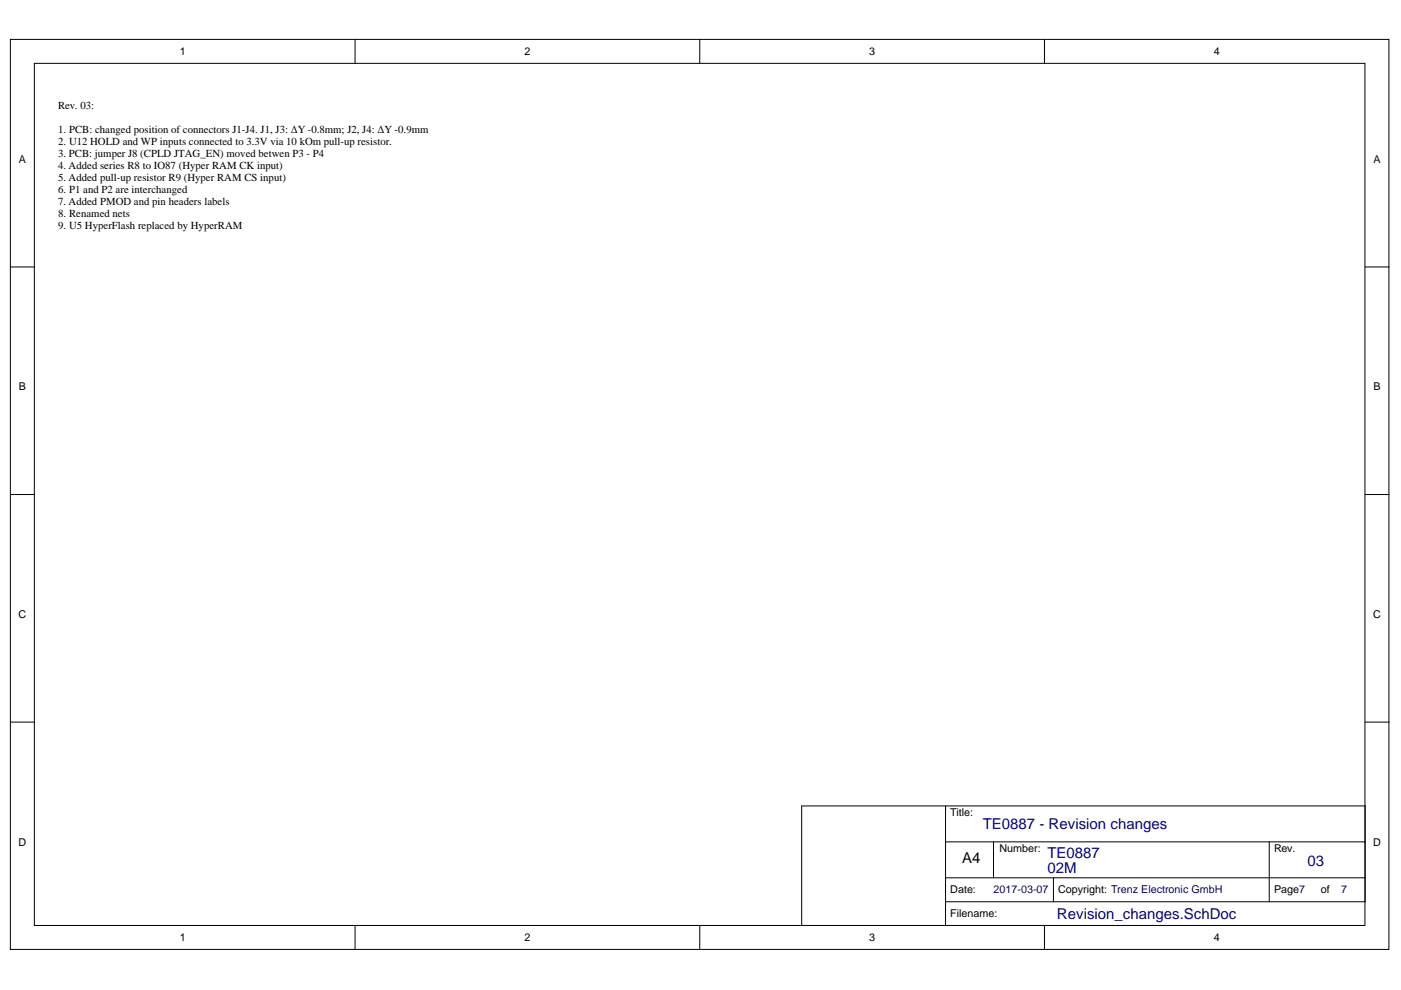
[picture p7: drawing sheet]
<svg xmlns="http://www.w3.org/2000/svg" width="297mm" height="210mm" viewBox="0 0 297 210" stroke-linecap="round" stroke-linejoin="round" font-family="sans-serif">
<defs><g id="words">
<g font-size="3.2" fill="#000080">
<text x="208.4" y="175.8">TE0887 - Revision changes</text>
<text x="222.1" y="185.2">02M</text>
<text x="222.1" y="181.9">TE0887</text>
<text x="277.2" y="183.6">03</text>
<text x="224.1" y="194.8">Revision_changes.SchDoc</text>
</g>
<text font-size="3.2" x="204" y="182.9">A4</text>
<g font-size="2.3">
<text x="38.1" y="11.7">1</text>
<text x="111.2" y="11.7">2</text>
<text x="184.3" y="11.7">3</text>
<text x="257.4" y="11.7">4</text>
<text x="12.4" y="23.1">Rev. 03:</text>
<text x="12.4" y="28.2">1. PCB: changed position of connectors J1-J4. J1, J3: ΔY -0.8mm; J2, J4: ΔY -0.9mm</text>
<text x="4" y="34.5">A</text>
<text x="12.4" y="30.7">2. U12 HOLD and WP inputs connected to 3.3V via 10 kOm pull-up resistor.</text>
<text x="12.4" y="33.3">3. PCB: jumper J8 (CPLD JTAG_EN) moved betwen P3 - P4</text>
<text x="12.4" y="35.8">4. Added series R8 to IO87 (Hyper RAM CK input)</text>
<text x="291.2" y="34.5">A</text>
<text x="12.4" y="38.3">5. Added pull-up resistor R9 (Hyper RAM CS input)</text>
<text x="12.4" y="40.9">6. P1 and P2 are interchanged</text>
<text x="12.4" y="43.4">7. Added PMOD and pin headers labels</text>
<text x="12.4" y="45.9">8. Renamed nets</text>
<text x="12.4" y="48.5">9. U5 HyperFlash replaced by HyperRAM</text>
<text x="4" y="82.8">B</text>
<text x="291.2" y="82.8">B</text>
<text x="3.9" y="131">C</text>
<text x="291.1" y="131">C</text>
<text x="201.5" y="173">Title:</text>
<text x="3.9" y="179.3">D</text>
<text x="291.1" y="179.3">D</text>
<text x="211.9" y="180.6">Number:</text>
<text x="270.1" y="180.6">Rev.</text>
<text x="201.5" y="189.4">Date:</text>
<text x="224.4" y="189.4">Copyright: Trenz Electronic GmbH</text>
<text x="270.1" y="189.4">Page7</text>
<text x="280" y="189.4">of</text>
<text x="201.5" y="194.5">Filename:</text>
<text x="38.1" y="199.6">1</text>
<text x="111.2" y="199.6">2</text>
<text x="184.3" y="199.6">3</text>
<text x="257.4" y="199.6">4</text>
</g>
<g font-size="2.3" fill="#000080">
<text x="210.7" y="189.4">2017-03-07</text>
<text x="284.3" y="189.4">7</text>
</g>
</g></defs>
<g fill="#fff" stroke="#000" stroke-width=".21">
<path d="M2.2 8.4h292.3v192.9h-292.3z"/>
<path d="M7.3 13.4h282.1v182.8h-282.1z"/>
</g>
<g fill="none" stroke="#000" stroke-width=".21">
<path d="M75.3 8.4v5M148.4 8.4v5M221.4 8.4v5M2.2 56.6h5.1M289.4 56.6h5.1M2.2 104.9h5.1M289.4 104.9h5.1M2.2 153.1h5.1M289.4 153.1h5.1M200.5 170.9h88.9v20.3h-88.9zM200.5 170.9h-30.5v25.4M200.5 178.5h88.9"/>
<path d="M210.6 178.5v7.6h-10.1M269.1 178.5v12.7M75.3 196.3v5.1M148.4 196.3v5.1M200.5 191.2v5.1M210.6 186.1h78.8M221.4 196.3v5.1M223.4 186.1v5.1"/>
</g>
<path d="M12.4 21.1h88.9v40.5h-88.9z" fill="#fff" stroke="#fff" stroke-width=".21"/>
<use href="#words"/>
</svg>
